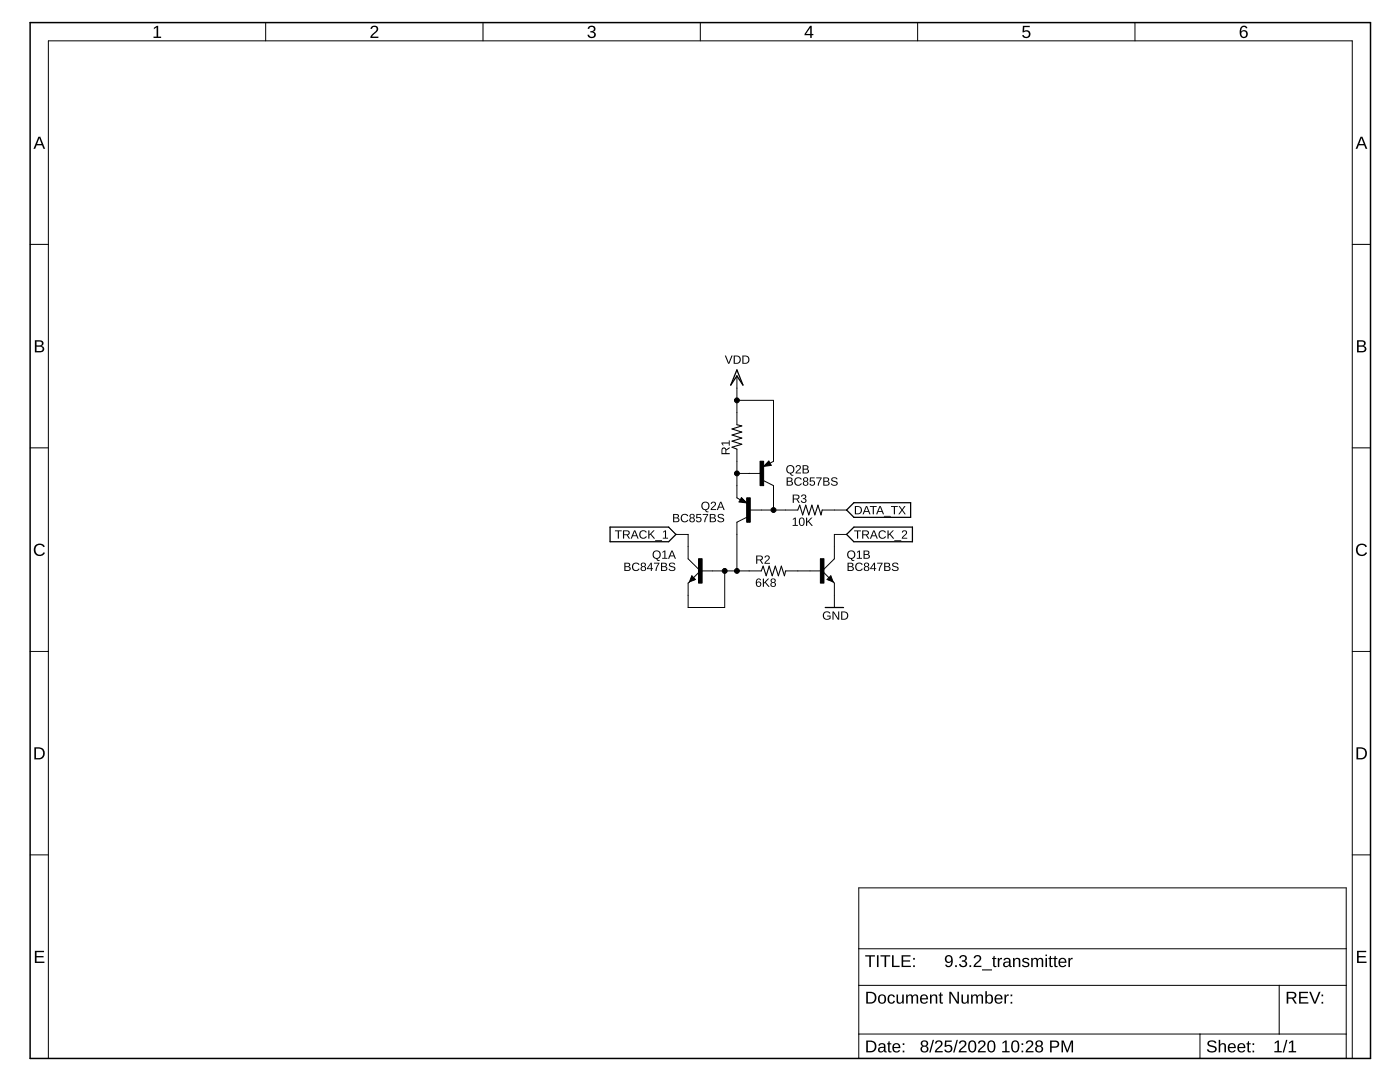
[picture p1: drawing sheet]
<svg xmlns="http://www.w3.org/2000/svg" width="279mm" height="216mm" viewBox="0 0 279 216" stroke-linecap="round" stroke-linejoin="round" font-family="sans-serif">
<g fill="#000">
<path d="M30.7 5.5l.6-.3h.3v2.1h.6v.3h-1.6v-.3h.7v-1.9l-.6 .4zM74.2 5.3a.78 .78 0 0 1 1.2 .1 .78 .78 0 0 1-.4 1.2l-.7 .7h1.2v.3h-1.6a2.07 2.07 0 0 1 1-1.3 .48 .48 0 0 0 .1-.8 .48 .48 0 0 0-.8 .3h-.3zM117.5 5.3a.74 .74 0 0 1 1-.1 .74 .74 0 0 1 .2 .9l-.4 .2a.65 .65 0 0 1 .6 .8 .65 .65 0 0 1-.8 .5l-.7-.3-.2-.3 .4-.1a.49 .49 0 0 0 .6 .5 .49 .49 0 0 0 .2-.8l-.6-.1v-.3a.47 .47 0 0 0 .7-.2 .47 .47 0 0 0-.3-.7 .47 .47 0 0 0-.6 .5l-.3-.1zM204.1 5.2h1.4v.2h-1.1v.8a.83 .83 0 0 1 1.1 .2 .83 .83 0 0 1-.1 1.1 .83 .83 0 0 1-1.1 0l-.3-.5h.3a.54 .54 0 0 0 .8 .2 .54 .54 0 0 0 .1-.8 .54 .54 0 0 0-.8 .1h-.3zM7.1 108.8a1.21 1.21 0 0 1 1.8 .3l-.3 .1a.87 .87 0 0 0-1.1-.4 .87 .87 0 0 0-.4 1.2 .84 .84 0 0 0 .7 .7 .84 .84 0 0 0 .9-.5l.3 .1a1.24 1.24 0 0 1-1.9 .4 1.24 1.24 0 0 1 0-1.9zM270.9 108.8a1.21 1.21 0 0 1 1.9 .3l-.3 .1a.87 .87 0 0 0-1.2-.4 .87 .87 0 0 0-.3 1.2 .84 .84 0 0 0 .7 .7 .84 .84 0 0 0 .9-.5l.2 .1a1.24 1.24 0 0 1-1.8 .4 1.24 1.24 0 0 1-.1-1.9zM7 189.7h1.8v.3h-1.5v.8h1.4v.2h-1.4v.9h1.6v.2h-1.9zM270.8 189.7h1.9v.3h-1.5v.8h1.4v.2h-1.4v.9h1.5v.2h-1.9z"/>
<path d="M161.7 5.2h.3v1.6h.3v.2h-.3v.6h-.3v-.6h-1.1v-.2zM161.7 5.5l-.9 1.3h.9z"/>
<path d="M247.8 5.3a.75 .75 0 0 1 1.2 .3l-.3 .1a.51 .51 0 0 0-.7-.3 .51 .51 0 0 0-.3 .6v.3a.79 .79 0 0 1 1.2 0 .79 .79 0 0 1-.1 1.2 .79 .79 0 0 1-1.2-.2 1.84 1.84 0 0 1 .2-2zM247.7 6.8a.52 .52 0 0 0 1 0 .52 .52 0 0 0-1 0z"/>
<path d="M7.7 27.3h.3l1 2.4h-.3l-.3-.7h-1.1l-.3 .7h-.3zM7.8 27.5l-.4 1.2h.9z"/>
<path d="M271.5 27.3h.4l1 2.4h-.4l-.2-.7h-1.1l-.3 .7h-.4zM271.7 27.5l-.4 1.2h.9z"/>
<path d="M7 67.9a1.57 1.57 0 0 1 1.6 .3l.1 .5-.5 .3a.66 .66 0 0 1 .6 .8 .66 .66 0 0 1-.9 .5h-.9zM7.3 68.2v.7h.5a.42 .42 0 0 0 .5-.1 .42 .42 0 0 0 0-.4 1 1 0 0 0-1-.2zM7.3 69.2v.8h1a.42 .42 0 0 0 .1-.6l-.2-.2z"/>
<path d="M144.6 70.9h.3l.5 1.5 .6-1.5h.2l-.7 1.7h-.2zM146.4 70.9h.6a.82 .82 0 0 1 .8 .8 .82 .82 0 0 1-.8 .9h-.6zM146.6 71.1v1.3a.7 .7 0 0 0 1-.6 .7 .7 0 0 0-1-.7zM148.2 70.9h.5a.82 .82 0 0 1 .9 .8 .82 .82 0 0 1-.8 .9h-.6zM148.4 71.1v1.3a.7 .7 0 0 0 .9-.6 .7 .7 0 0 0-.9-.7z"/>
<path d="M270.8 67.9a1.57 1.57 0 0 1 1.7 .3v.5l-.4 .3a.66 .66 0 0 1 .6 .8 .66 .66 0 0 1-.9 .5h-1zM271.2 68.2v.7h.5a.42 .42 0 0 0 .4-.1 .42 .42 0 0 0 .1-.4 1 1 0 0 0-1-.2zM271.2 69.2v.8h.9a.42 .42 0 0 0 .2-.6l-.2-.2z"/>
<path d="M144.1 89.4l.5-.1 .3 .4 .7-.5v.3l-.7 .4v.5h.7v.2h-1.6zM144.2 89.6v.8h.6l-.1-.8zM144 88.3h1.5v-.4h.1v1h-.1v-.4h-1.3l.2 .4h-.1z"/>
<path d="M157 95.3h.9l.2 .1v.4l-.2 .2a.45 .45 0 0 1 .4 .6 .45 .45 0 0 1-.6 .3h-.7zM157.2 95.4v.6l.7-.2-.1-.3zM157.2 96.1v.6h.6l.2-.1-.1-.4zM158.7 95.5a.82 .82 0 0 1 1.3 .1l-.2 .1a.61 .61 0 0 0-.9 0 .61 .61 0 0 0 0 .9 .61 .61 0 0 0 .9-.2l.2 .1a.84 .84 0 0 1-1.2 .2 .84 .84 0 0 1-.1-1.2zM160.4 95.4a.49 .49 0 0 1 .7-.1 .49 .49 0 0 1 0 .7h-.1a.47 .47 0 0 1 .1 .8 .47 .47 0 0 1-.7 0 .47 .47 0 0 1 .1-.8l-.2-.2zM160.5 95.7a.3 .3 0 0 0 .6 0 .3 .3 0 0 0-.6 0zM160.4 96.5a.35 .35 0 0 0 .7 0 .35 .35 0 0 0-.7 0zM161.6 95.3h1v.1h-.8v.6a.56 .56 0 0 1 .8 .2 .56 .56 0 0 1-.3 .8 .56 .56 0 0 1-.8-.5h.3a.37 .37 0 0 0 .5 .2 .37 .37 0 0 0 .1-.6 .37 .37 0 0 0-.6 0h-.2zM162.9 95.3h1.1l-.5 1-.1 .6h-.2l.1-.4 .5-1.1h-.9zM164.3 95.3h.9l.2 .1 .1 .4-.3 .2a.45 .45 0 0 1 .4 .6 .45 .45 0 0 1-.6 .3h-.7zM164.5 95.4v.6l.7-.2v-.3zM164.5 96.1v.6h.6l.2-.1-.1-.4zM166 95.4a.76 .76 0 0 1 1.1 .2l-.2 .1a.38 .38 0 0 0-.4-.3 .38 .38 0 0 0-.3 .4l.4 .2a.5 .5 0 0 1 .6 .5 .5 .5 0 0 1-.7 .4l-.6-.2-.1-.2h.2a.44 .44 0 0 0 .5 .3 .44 .44 0 0 0 .4-.5l-.4-.2a.47 .47 0 0 1-.5-.2 .47 .47 0 0 1 0-.5z"/>
<path d="M157.1 93a.85 .85 0 0 1 1.4 .3 .85 .85 0 0 1-.6 1.2l.1 .2h.3v.2l-.5-.1a.53 .53 0 0 0-.6-.4 .96 .96 0 0 1-.1-1.4zM157.3 93.2a.67 .67 0 0 0 .1 1 .67 .67 0 0 0 1-.4 .67 .67 0 0 0-.7-.8zM158.9 92.9a.52 .52 0 0 1 .9 .1 .52 .52 0 0 1-.3 .8l-.5 .5h.9v.2h-1.1v-.3l.5-.5a.36 .36 0 0 0 .3-.5 .36 .36 0 0 0-.6-.1l-.2 .1zM160.2 92.8l.9 .1 .2 .1v.4l-.3 .2a.45 .45 0 0 1 .4 .6 .45 .45 0 0 1-.6 .3h-.6zM160.4 93v.5l.7-.1-.1-.3zM160.4 93.7v.6h.6l.2-.2-.2-.4z"/>
<path d="M122.7 105.8h1.4v.2h-.6v1.5h-.2v-1.5h-.6zM124.3 105.8h.8a.48 .48 0 0 1 .6 .4 .48 .48 0 0 1-.4 .6l.4 .7h-.2l-.4-.7h-.5v.7h-.3zM124.6 106v.6h.5a.31 .31 0 0 0 .4-.3 .31 .31 0 0 0-.4-.3zM126.5 105.8h.3l.6 1.7h-.2l-.2-.5h-.7l-.2 .5h-.2zM126.7 106l-.3 .8h.6zM127.8 106a.82 .82 0 0 1 1.3 .2l-.2 .1a.61 .61 0 0 0-.9-.1 .61 .61 0 0 0 0 .9 .61 .61 0 0 0 .9-.1l.2 .1a.84 .84 0 0 1-1.3 .2 .84 .84 0 0 1 0-1.3zM129.4 105.8h.2v.9l.8-.9h.3l-.7 .7 .7 1h-.2l-.7-.8-.2 .1v.7h-.2zM130.7 107.8h1.4v.2h-1.4zM132.3 106.1l.6-.3v1.5h.4v.2h-1v-.2h.4v-1.3l-.4 .3z"/>
<path d="M124.6 112.3h.9l.2 .2 .1 .3-.3 .3a.45 .45 0 0 1 .4 .5 .45 .45 0 0 1-.6 .3h-.7zM124.8 112.5v.5l.7-.2v-.3zM124.8 113.2v.6l.6-.1 .2-.1-.1-.4zM126.3 112.5a.82 .82 0 0 1 1.3 .2h-.2a.61 .61 0 0 0-.9 0 .61 .61 0 0 0 .1 .9 .61 .61 0 0 0 .9-.2l.1 .1a.84 .84 0 0 1-1.2 .3 .84 .84 0 0 1-.1-1.3zM128 112.4a.49 .49 0 0 1 .7-.1 .49 .49 0 0 1 0 .7l-.1 .1a.47 .47 0 0 1 .2 .7 .47 .47 0 0 1-.8 0 .47 .47 0 0 1 .2-.7l-.3-.3zM128.1 112.7a.3 .3 0 0 0 .6 0 .3 .3 0 0 0-.6 0zM128.1 113.5a.34 .34 0 0 0 .6 0 .34 .34 0 0 0-.6 0zM129.9 112.3h.2v1.1h.2v.2h-.2v.3h-.2v-.3h-.8zM129.9 112.5l-.6 .9h.6zM130.5 112.3h1.1l-.5 1-.1 .6h-.2l.1-.4 .5-1h-.9zM131.9 112.3h.9l.2 .2 .1 .3-.3 .3a.45 .45 0 0 1 .4 .5 .45 .45 0 0 1-.6 .3h-.7zM132.1 112.5v.5l.7-.2v-.3zM132.1 113.2v.6l.6-.1 .2-.1-.1-.4zM133.7 112.4a.76 .76 0 0 1 1.1 .2l-.3 .1a.38 .38 0 0 0-.4-.3 .38 .38 0 0 0-.3 .5l.4 .1a.5 .5 0 0 1 .6 .5 .5 .5 0 0 1-.7 .5l-.6-.2-.1-.3h.2a.44 .44 0 0 0 .6 .3 .44 .44 0 0 0 .3-.5l-.4-.1a.47 .47 0 0 1-.5-.3 .47 .47 0 0 1 .1-.5z"/>
<path d="M130.5 110.1a.85 .85 0 0 1 1.3 .2 .85 .85 0 0 1-.6 1.2l.1 .2 .4 .1v.1l-.5-.1a.53 .53 0 0 0-.6-.4 .96 .96 0 0 1-.1-1.3zM130.6 110.2a.67 .67 0 0 0 .1 1 .67 .67 0 0 0 1-.3 .67 .67 0 0 0-.6-.9zM132.2 110.1l.6-.2v1.4h.4v.2h-1v-.2h.4v-1.2l-.4 .2zM134 109.9h.2l.7 1.6h-.2l-.2-.5h-.8l-.2 .5h-.2zM134.1 110l-.3 .8h.6z"/>
<path d="M134.3 102.6h.9l.2 .1 .1 .4-.3 .2a.45 .45 0 0 1 .4 .6 .45 .45 0 0 1-.6 .3h-.7zM134.6 102.7v.6l.7-.2-.1-.3zM134.6 103.4v.6h.6l.2-.1-.2-.4zM136.1 102.8a.82 .82 0 0 1 1.2 .1l-.2 .1a.61 .61 0 0 0-.9 0 .61 .61 0 0 0 .1 .9 .61 .61 0 0 0 .9-.2l.2 .1a.84 .84 0 0 1-1.3 .2 .84 .84 0 0 1 0-1.2zM137.7 102.6a.49 .49 0 0 1 .7 0 .49 .49 0 0 1 .1 .7h-.2a.47 .47 0 0 1 .2 .8 .47 .47 0 0 1-.7 0 .47 .47 0 0 1 .1-.8l-.3-.2zM137.8 103a.3 .3 0 0 0 .6 0 .3 .3 0 0 0-.6 0zM137.8 103.7a.35 .35 0 0 0 .7 0 .35 .35 0 0 0-.7 0zM139 102.6h.9v.1h-.7l-.1 .6a.56 .56 0 0 1 .8 .2 .56 .56 0 0 1-.3 .8 .56 .56 0 0 1-.7-.5h.2a.37 .37 0 0 0 .5 .2 .37 .37 0 0 0 .1-.6 .37 .37 0 0 0-.6 0h-.2zM140.2 102.6h1.1l-.4 1-.1 .6h-.3l.1-.4 .5-1.1h-.9zM141.6 102.6h1l.2 .1v.4l-.3 .2a.45 .45 0 0 1 .4 .6 .45 .45 0 0 1-.6 .3h-.7zM141.9 102.7v.6l.7-.2-.1-.3zM141.9 103.4v.6h.6l.2-.1-.2-.4zM143.4 102.6a.76 .76 0 0 1 1.1 .3h-.2a.38 .38 0 0 0-.5-.2 .38 .38 0 0 0-.3 .4l.4 .2a.5 .5 0 0 1 .6 .5 .5 .5 0 0 1-.7 .4l-.5-.2-.2-.2h.3a.44 .44 0 0 0 .5 .3 .44 .44 0 0 0 .3-.5l-.4-.2a.47 .47 0 0 1-.5-.2 .47 .47 0 0 1 .1-.6z"/>
<path d="M140.2 100.3a.85 .85 0 0 1 1.3 .2 .85 .85 0 0 1-.6 1.3l.2 .2h.3v.2l-.5-.1a.53 .53 0 0 0-.6-.4 .96 .96 0 0 1-.1-1.4zM140.3 100.5a.67 .67 0 0 0 .1 1 .67 .67 0 0 0 1-.4 .67 .67 0 0 0-.6-.8zM142 100.2a.52 .52 0 0 1 .8 .1 .52 .52 0 0 1-.2 .8l-.5 .5h.8v.2h-1.1l.1-.3 .4-.5a.36 .36 0 0 0 .4-.5 .36 .36 0 0 0-.6-.1l-.3 .1zM143.7 100.1h.3l.6 1.7h-.2l-.2-.5h-.7l-.2 .5h-.3zM143.8 100.3l-.3 .8h.6z"/>
<path d="M151.1 115.5l.1-.1a.48 .48 0 0 1 .7 .4h-.2l-.1-.2a.45 .45 0 0 0-.5 .2 .45 .45 0 0 0-.1 .4 .53 .53 0 0 1 .9 .1 .53 .53 0 0 1-.3 .8 .53 .53 0 0 1-.7-.4v-.7zM151 116.5a.35 .35 0 0 0 .7 0 .35 .35 0 0 0-.7 0zM152.2 115.4h.3v.9l.8-.9h.2l-.7 .8 .8 .9h-.3l-.6-.8-.2 .2v.6h-.3zM153.9 115.5a.49 .49 0 0 1 .7 0 .49 .49 0 0 1 .1 .7h-.2a.47 .47 0 0 1 .2 .7 .47 .47 0 0 1-.8 0 .47 .47 0 0 1 .2-.7l-.3-.2zM154 115.9a.3 .3 0 0 0 .6 0 .3 .3 0 0 0-.6 0zM154 116.6a.34 .34 0 0 0 .6 0 .34 .34 0 0 0-.6 0z"/>
<path d="M150.9 110.8h.8a.48 .48 0 0 1 .6 .4 .48 .48 0 0 1-.4 .6l.4 .7h-.2l-.5-.7h-.5v.7h-.2zM151.1 111v.6h.6a.31 .31 0 0 0 .3-.3 .31 .31 0 0 0-.3-.3zM152.7 110.9a.52 .52 0 0 1 .8 .1 .52 .52 0 0 1-.2 .8l-.5 .5h.8v.2h-1v-.3l.5-.4a.36 .36 0 0 0 .3-.5 .36 .36 0 0 0-.6-.1l-.2 .1z"/>
<path d="M158.2 103.6l.6-.3v1.5h.4v.1h-1v-.1h.4v-1.3l-.4 .3zM159.7 103.4a.62 .62 0 0 1 .7 0 .62 .62 0 0 1 .2 .7 .62 .62 0 0 1-.6 .9 .62 .62 0 0 1-.6-.9zM159.8 103.5a.93 .93 0 0 0 .2 1.3 .82 .82 0 0 0 0-1.4zM160.9 103.3h.2v.8l.8-.8h.2l-.7 .7 .8 .9h-.2l-.7-.8-.2 .2v.6h-.2z"/>
<path d="M158.2 98.7h.8a.48 .48 0 0 1 .6 .4 .48 .48 0 0 1-.4 .5l.4 .7h-.2l-.5-.6h-.5v.6h-.2zM158.4 98.9v.6h.6a.31 .31 0 0 0 .3-.3 .31 .31 0 0 0-.3-.3zM160 98.8a.48 .48 0 0 1 .7-.1 .48 .48 0 0 1 0 .7l-.1 .1a.48 .48 0 0 1 .3 .7 .48 .48 0 0 1-.7 .1l-.4-.4h.2a.33 .33 0 0 0 .5 .3 .33 .33 0 0 0 .1-.5l-.4-.1v-.2a.32 .32 0 0 0 .5-.1 .32 .32 0 0 0-.2-.5 .32 .32 0 0 0-.4 .3h-.2z"/>
<path d="M169.1 112.3h1l.2 .2v.3l-.3 .3a.45 .45 0 0 1 .4 .5 .45 .45 0 0 1-.6 .3h-.7zM169.4 112.5v.5l.7-.2-.1-.3zM169.4 113.2v.6l.6-.1 .2-.1-.2-.4zM170.9 112.5a.82 .82 0 0 1 1.3 .2h-.2a.61 .61 0 0 0-.9 0 .61 .61 0 0 0 0 .9 .61 .61 0 0 0 .9-.2l.2 .1a.84 .84 0 0 1-1.3 .3 .84 .84 0 0 1 0-1.3zM172.6 112.4a.49 .49 0 0 1 .7-.1 .49 .49 0 0 1 0 .7l-.1 .1a.47 .47 0 0 1 .1 .7 .47 .47 0 0 1-.7 0 .47 .47 0 0 1 .1-.7l-.3-.3zM172.6 112.7a.3 .3 0 0 0 .6 0 .3 .3 0 0 0-.6 0zM172.6 113.5a.35 .35 0 0 0 .7 0 .35 .35 0 0 0-.7 0zM174.4 112.3h.2v1.1h.3v.2h-.3v.3h-.2v-.3h-.7zM174.4 112.5l-.5 .9h.5zM175.1 112.3h1l-.4 1-.1 .6h-.2v-.4l.5-1h-.8zM176.5 112.3h.9l.2 .2v.3l-.3 .3a.45 .45 0 0 1 .4 .5 .45 .45 0 0 1-.6 .3h-.6zM176.7 112.5v.5l.7-.2-.1-.3zM176.7 113.2v.6l.6-.1 .2-.1-.2-.4zM178.2 112.4a.76 .76 0 0 1 1.1 .2l-.2 .1a.38 .38 0 0 0-.5-.3 .38 .38 0 0 0-.2 .5l.3 .1a.5 .5 0 0 1 .6 .5 .5 .5 0 0 1-.6 .5l-.6-.2-.1-.3h.2a.44 .44 0 0 0 .5 .3 .44 .44 0 0 0 .3-.5l-.4-.1a.47 .47 0 0 1-.5-.3 .47 .47 0 0 1 .1-.5z"/>
<path d="M169.3 110.1a.85 .85 0 0 1 1.3 .2 .85 .85 0 0 1-.6 1.2l.2 .2 .3 .1v.1l-.5-.1a.53 .53 0 0 0-.6-.4 .96 .96 0 0 1-.1-1.3zM169.4 110.2a.67 .67 0 0 0 .1 1 .67 .67 0 0 0 1-.3 .67 .67 0 0 0-.6-.9zM171 110.1l.6-.2v1.4h.4v.2h-1v-.2h.4v-1.2l-.4 .2zM172.3 109.9h1l.2 .1v.4l-.3 .2a.45 .45 0 0 1 .4 .6 .45 .45 0 0 1-.6 .3h-.7zM172.6 110v.6l.7-.2-.1-.3zM172.6 110.7v.6h.6l.2-.2-.2-.3z"/>
<path d="M170.5 105.8h1.3v.2h-.5v1.5h-.3v-1.5h-.5zM172.1 105.8h.7a.48 .48 0 0 1 .6 .4 .48 .48 0 0 1-.4 .6l.5 .7h-.3l-.4-.7h-.5v.7h-.2zM172.3 106v.6h.5a.31 .31 0 0 0 .4-.3 .31 .31 0 0 0-.4-.3zM174.3 105.8h.2l.7 1.7h-.2l-.2-.5h-.8l-.2 .5h-.2zM174.4 106l-.3 .8h.6zM175.5 106a.82 .82 0 0 1 1.3 .2l-.2 .1a.61 .61 0 0 0-.9-.1 .61 .61 0 0 0 .1 .9 .61 .61 0 0 0 .8-.1l.2 .1a.84 .84 0 0 1-1.2 .2 .84 .84 0 0 1-.1-1.3zM177.1 105.8h.2v.9l.8-.9h.3l-.7 .8 .8 .9h-.3l-.6-.8-.3 .2v.6h-.2zM178.5 107.8h1.4v.2h-1.4zM180.1 105.9a.52 .52 0 0 1 .8 .1 .52 .52 0 0 1-.2 .8l-.5 .5h.9v.2h-1.1v-.3l.5-.5a.36 .36 0 0 0 .3-.4 .36 .36 0 0 0-.6-.2l-.2 .1z"/>
<path d="M170.6 101h.6a.82 .82 0 0 1 .8 .8 .82 .82 0 0 1-.8 .8h-.6zM170.8 101.2v1.2a.7 .7 0 0 0 1-.6 .7 .7 0 0 0-1-.6zM172.8 101h.3l.6 1.6h-.2l-.2-.5h-.7l-.2 .5h-.3zM172.9 101.1l-.3 .9h.6zM173.6 101h1.4v.2h-.6v1.4h-.2v-1.4h-.6zM175.5 101h.3l.6 1.6h-.2l-.2-.5h-.7l-.2 .5h-.3zM175.6 101.1l-.3 .9h.6zM176.4 102.9h1.4v.2h-1.4zM177.8 101h1.4v.2h-.6v1.4h-.2v-1.4h-.6zM179.3 101h.3l.4 .6 .5-.6h.2l-.5 .8 .6 .8h-.3l-.5-.7-.5 .7h-.2l.6-.8z"/>
<path d="M164.4 122.2a.86 .86 0 0 1 1.3 .2h-.2a.65 .65 0 0 0-.9 0 .65 .65 0 0 0 0 .9 .65 .65 0 0 0 .9 .1l.1-.4h-.5v-.2h.7v.6a.9 .9 0 0 1-1.3 .1 .9 .9 0 0 1-.1-1.3zM166.1 122h.3l.9 1.4v-1.4h.2v1.7h-.3l-.9-1.4v1.4h-.2zM167.9 122h.5a.82 .82 0 0 1 .9 .8 .82 .82 0 0 1-.8 .9h-.6zM168.1 122.2v1.3a.7 .7 0 0 0 1-.7 .7 .7 0 0 0-1-.6z"/>
<path d="M6.9 149.1h.8a1.21 1.21 0 0 1 1.2 1.2 1.21 1.21 0 0 1-1.1 1.2h-.9zM7.2 149.4v1.9h.5a1 1 0 0 0 .9-1.3 1 1 0 0 0-1.4-.6z"/>
<path d="M270.7 149.1h.8a1.21 1.21 0 0 1 1.3 1.2 1.21 1.21 0 0 1-1.2 1.2h-.9zM271 149.4v1.9h.6a1 1 0 0 0 .8-1.3 1 1 0 0 0-1.4-.6z"/>
<path d="M172.7 190.6h1.9v.3h-.8v2.1h-.3v-2.1h-.8zM175 190.6h.3v2.4h-.3zM175.7 190.6h2v.3h-.8v2.1h-.4v-2.1h-.8zM178 190.6h.3v2.1h1.2v.3h-1.5zM179.9 190.6h1.8v.3h-1.5v.7h1.4v.3h-1.4v.8h1.6v.3h-1.9zM182.2 191.2h.4v.3h-.4zM182.2 192.6h.4v.4h-.4z"/>
<path d="M172.9 197.9h.8a1.18 1.18 0 0 1 1.2 1.1 1.18 1.18 0 0 1-1.1 1.3h-.9zM173.2 198.2v1.8h.5a.97 .97 0 0 0 .9-1.2 .97 .97 0 0 0-1.4-.6zM175.4 198.6a.87 .87 0 0 1 1.1 0 .87 .87 0 0 1 .3 1 .86 .86 0 0 1-1.2 .6 .86 .86 0 0 1-.3-1.3zM175.7 198.7a.83 .83 0 0 0 .3 1.4 .77 .77 0 0 0 .5-.7 .77 .77 0 0 0-.5-.8zM177.3 198.7a.74 .74 0 0 1 1.3 .3h-.3a.46 .46 0 0 0-.6-.3 .46 .46 0 0 0-.3 .6 .47 .47 0 0 0 .3 .7 .47 .47 0 0 0 .6-.3h.3a.76 .76 0 0 1-.9 .6 .76 .76 0 0 1-.6-.9zM178.9 198.4h.3v1.2a.44 .44 0 0 0 .5 .5 .44 .44 0 0 0 .4-.6v-1.1h.3v1.9h-.3v-.4a.61 .61 0 0 1-.7 .4 .61 .61 0 0 1-.5-.6zM180.8 198.4h.3v.4a.56 .56 0 0 1 .5-.4 .56 .56 0 0 1 .6 .4 .56 .56 0 0 1 .6-.4 .56 .56 0 0 1 .4 .7v1.2h-.3v-1.4a.4 .4 0 0 0-.5-.2 .4 .4 0 0 0-.2 .5v1.1h-.3v-1.4a.4 .4 0 0 0-.5-.2 .4 .4 0 0 0-.3 .5v1.1h-.3zM183.8 198.7a.82 .82 0 0 1 1-.2 .82 .82 0 0 1 .4 .9h-1.3a.53 .53 0 0 0 .3 .6 .53 .53 0 0 0 .7-.2l.3 .1a.87 .87 0 0 1-1.2 .3 .87 .87 0 0 1-.4-1.1zM184.1 198.8l-.2 .4h1l-.3-.5zM185.6 198.4h.3v.4a.61 .61 0 0 1 .7-.4 .61 .61 0 0 1 .5 .7v1.2h-.4v-1.2a.44 .44 0 0 0-.4-.5 .44 .44 0 0 0-.4 .6v1.1h-.3zM187.6 198h.2v.4h.4v.3h-.4v1.1l.1 .2h.3v.2h-.5l-.1-.1-.1-1.4h-.2v-.3h.2zM189.5 197.9h.3l1.3 2v-2h.3v2.4h-.4l-1.3-2.1v2.1h-.2zM191.9 198.4h.3v1.2a.44 .44 0 0 0 .5 .5 .44 .44 0 0 0 .3-.6v-1.1h.3v1.9h-.2l-.1-.4a.61 .61 0 0 1-.7 .4 .61 .61 0 0 1-.4-.6zM193.8 198.4h.3v.4a.56 .56 0 0 1 .5-.4 .56 .56 0 0 1 .5 .4 .56 .56 0 0 1 .7-.4 .56 .56 0 0 1 .4 .7v1.2h-.3v-1.4a.4 .4 0 0 0-.5-.2 .4 .4 0 0 0-.3 .5v1.1h-.3v-1.4a.4 .4 0 0 0-.5-.2 .4 .4 0 0 0-.2 .5v1.1h-.3zM196.6 197.8h.4l-.1 .9a.69 .69 0 0 1 .9-.2 .69 .69 0 0 1 .4 .8 .73 .73 0 0 1-.9 1l-.3-.3-.1 .3h-.3zM197.2 198.7a.86 .86 0 0 0 .2 1.4 .8 .8 0 0 0 0-1.5zM198.7 198.7a.82 .82 0 0 1 1-.2 .82 .82 0 0 1 .4 .9h-1.3a.53 .53 0 0 0 .3 .6 .53 .53 0 0 0 .7-.2l.2 .1a.87 .87 0 0 1-1.1 .3 .87 .87 0 0 1-.4-1.1zM198.9 198.8l-.1 .4h1l-.3-.5zM200.5 198.4h.2l.1 .4 .1-.3 .4-.1v.3h-.3l-.2 .3v1.3h-.3zM201.7 198.4h.3v.4h-.3zM201.7 199.9h.3v.4h-.3z"/>
<path d="M188.8 190.8a.86 .86 0 0 1 1-.1 .86 .86 0 0 1 .4 1 .9 .9 0 0 1-.3 1.1 .9 .9 0 0 1-1.1 0l-.2-.3h.3a.5 .5 0 0 0 .6 .2 .5 .5 0 0 0 .3-.6l.1-.3a.76 .76 0 0 1-1.2 .1 .76 .76 0 0 1 .1-1.1zM189 191a.54 .54 0 0 0 0 .8 .54 .54 0 0 0 .8-.2 .54 .54 0 0 0-.3-.7zM190.6 192.6h.4v.4h-.4zM191.7 190.7a.69 .69 0 0 1 1 0 .69 .69 0 0 1 0 1l-.2 .1a.67 .67 0 0 1 .5 .9 .67 .67 0 0 1-1 .3l-.6-.4v-.2l.3-.1a.48 .48 0 0 0 .7 .4 .48 .48 0 0 0 .2-.7l-.6-.1v-.3a.46 .46 0 0 0 .6-.2 .46 .46 0 0 0-.3-.6 .46 .46 0 0 0-.6 .4h-.3zM193.5 192.6h.3v.4h-.3zM194.6 190.7a.76 .76 0 0 1 1.1 .2 .76 .76 0 0 1-.4 1.1l-.7 .7h1.3v.3h-1.6a2.02 2.02 0 0 1 1-1.3 .47 .47 0 0 0 .1-.8 .47 .47 0 0 0-.8 .3h-.3zM196 193.4h2v.2h-2zM198.3 190.7h.2v.5h.3v.2h-.3v1.1l.1 .2h.3v.2h-.5l-.2-.1v-1.4h-.2v-.2h.2zM199.1 191.2h.3v.3l.2-.3 .4-.1v.3h-.3l-.2 .3-.1 1.3h-.3zM200.5 191.2a.72 .72 0 0 1 .7-.1 .72 .72 0 0 1 .5 .6v.9l.2 .2v.2h-.3l-.2-.4a.62 .62 0 0 1-.8 .4 .62 .62 0 0 1-.4-.7 .62 .62 0 0 1 .8-.4h.4a.41 .41 0 0 0-.3-.6 .41 .41 0 0 0-.5 .3h-.3zM200.6 192.2a.37 .37 0 0 0 0 .6 .37 .37 0 0 0 .6-.2l.2-.5zM202.2 191.2h.3v.3a.61 .61 0 0 1 .7-.4 .61 .61 0 0 1 .4 .7v1.2h-.3v-1.2a.44 .44 0 0 0-.5-.5 .44 .44 0 0 0-.3 .6v1.1h-.3zM204.2 191.3a.82 .82 0 0 1 1.2 .3h-.3a.38 .38 0 0 0-.4-.3 .38 .38 0 0 0-.3 .5l.2 .1a.65 .65 0 0 1 .7 .2 .65 .65 0 0 1 .1 .7 .88 .88 0 0 1-1.5-.3h.3a.44 .44 0 0 0 .5 .3 .44 .44 0 0 0 .4-.5h-.1a.79 .79 0 0 1-1-.8zM205.8 191.2h.3v.3a.56 .56 0 0 1 .5-.4 .56 .56 0 0 1 .5 .4 .56 .56 0 0 1 .7-.4 .56 .56 0 0 1 .4 .7v1.2h-.3v-1.4a.4 .4 0 0 0-.5-.2 .4 .4 0 0 0-.3 .5v1.1h-.3v-1.4a.4 .4 0 0 0-.5-.2 .4 .4 0 0 0-.2 .5v1.1h-.3zM208.6 190.5h.3v.3h-.3zM208.6 191.2h.3v1.8h-.3zM209.5 190.7h.2v.5h.4v.2h-.4v1.1l.1 .2h.3v.2h-.5l-.1-.1-.1-1.4h-.2v-.2h.3zM210.5 190.7h.2v.5h.3v.2h-.3v1.1l.1 .2h.3v.2h-.5l-.2-.1v-1.4h-.2v-.2h.2zM211.4 191.4a.82 .82 0 0 1 1-.2 .82 .82 0 0 1 .4 .9h-1.3a.53 .53 0 0 0 .4 .6 .53 .53 0 0 0 .6-.2l.3 .1a.87 .87 0 0 1-1.2 .3 .87 .87 0 0 1-.3-1.1zM211.7 191.5l-.1 .4h.9l-.3-.5zM213.2 191.2h.3v.3l.2-.3 .4-.1v.3h-.3l-.2 .3-.1 1.3h-.3z"/>
<path d="M172.9 207.6h.8a1.18 1.18 0 0 1 1.2 1.2 1.18 1.18 0 0 1-1.1 1.2h-.9zM173.2 207.9v1.8h.5a.97 .97 0 0 0 .9-1.2 .97 .97 0 0 0-1.4-.6zM175.5 208.3a.72 .72 0 0 1 .8-.2 .72 .72 0 0 1 .4 .6v.9l.3 .2v.2h-.4l-.2-.4a.62 .62 0 0 1-.7 .5 .62 .62 0 0 1-.5-.8 .62 .62 0 0 1 .8-.4h.4a.41 .41 0 0 0-.3-.5 .41 .41 0 0 0-.5 .3l-.3-.1zM175.7 209.2a.37 .37 0 0 0 0 .6 .37 .37 0 0 0 .5-.2l.2-.5zM177.3 207.8h.2v.4h.4v.2h-.4v1.1l.1 .3 .3-.1v.3h-.5l-.1-.2-.1-1.4h-.2v-.2h.3zM178.3 208.4a.82 .82 0 0 1 1-.2 .82 .82 0 0 1 .4 .9h-1.3a.53 .53 0 0 0 .3 .7 .53 .53 0 0 0 .7-.3l.2 .1a.87 .87 0 0 1-1.1 .3 .87 .87 0 0 1-.4-1.1zM178.5 208.5l-.1 .4h1l-.3-.5zM180.2 208.2h.3v.3h-.3zM180.2 209.6h.3v.4h-.3z"/>
<path d="M183.9 207.8a.7 .7 0 0 1 1.1-.1 .7 .7 0 0 1 0 1h-.2a.69 .69 0 0 1 .4 1 .69 .69 0 0 1-.9 .3 .64 .64 0 0 1-.6-.6 .64 .64 0 0 1 .5-.7l-.4-.3v-.4zM184.1 208.2a.44 .44 0 0 0 .8 0 .44 .44 0 0 0-.8 0zM184 209.3a.5 .5 0 0 0 1 0 .5 .5 0 0 0-1 0zM186.1 207.5h.3l-.7 2.5h-.2zM186.8 207.8a.76 .76 0 0 1 1.2 .1 .76 .76 0 0 1-.4 1.1l-.7 .7h1.2v.3h-1.5a2.02 2.02 0 0 1 1-1.3 .47 .47 0 0 0 0-.8 .47 .47 0 0 0-.7 .3h-.3zM188.6 207.6h1.3v.3h-1l-.1 .7a.81 .81 0 0 1 1.1 .2 .81 .81 0 0 1-.1 1.1 .81 .81 0 0 1-1.1 0l-.3-.4 .4-.1a.53 .53 0 0 0 .7 .2 .53 .53 0 0 0 .1-.8 .53 .53 0 0 0-.8 .1h-.3zM190.9 207.5h.3l-.7 2.5h-.3zM191.6 207.8a.76 .76 0 0 1 1.2 .1 .76 .76 0 0 1-.4 1.1l-.7 .7h1.2v.3h-1.6a2.02 2.02 0 0 1 1-1.3 .47 .47 0 0 0 .1-.8 .47 .47 0 0 0-.7 .3h-.3zM193.6 207.7a.88 .88 0 0 1 1 .1 .88 .88 0 0 1 .2 1 .86 .86 0 0 1-.3 1.1 .86 .86 0 0 1-1.1-.2l-.2-.5v-.8zM193.7 207.9a1.6 1.6 0 0 0 .2 1.8l.1 .1a1.09 1.09 0 0 0 .5-1.6l-.3-.3zM195.4 207.8a.76 .76 0 0 1 1.2 .1 .76 .76 0 0 1-.4 1.1l-.7 .7h1.2v.3h-1.5a2.02 2.02 0 0 1 .9-1.3 .47 .47 0 0 0 .1-.8 .47 .47 0 0 0-.7 .3h-.3zM197.4 207.7a.88 .88 0 0 1 1 .1 .88 .88 0 0 1 .3 1 .86 .86 0 0 1-.4 1.1 .86 .86 0 0 1-1.1-.2l-.2-.5v-.8zM197.5 207.9a1.6 1.6 0 0 0 .2 1.8l.1 .1a1.09 1.09 0 0 0 .5-1.6l-.3-.3zM200.1 208l.5-.4h.3v2.1h.6v.3h-1.5v-.3h.6v-1.8l-.5 .4zM202.1 207.7a.88 .88 0 0 1 1.1 .1 .88 .88 0 0 1 .2 1 .86 .86 0 0 1-.3 1.1 .86 .86 0 0 1-1.1-.2l-.2-.5v-.8zM202.3 207.9a1.6 1.6 0 0 0 .1 1.8l.2 .1a1.09 1.09 0 0 0 .5-1.6l-.3-.3zM203.9 208.2h.3v.3h-.3zM203.9 209.6h.3v.4h-.3zM204.9 207.8a.76 .76 0 0 1 1.2 .1 .76 .76 0 0 1-.4 1.1l-.7 .7h1.3v.3h-1.6a2.02 2.02 0 0 1 1-1.3 .47 .47 0 0 0 .1-.8 .47 .47 0 0 0-.8 .3h-.3zM206.8 207.8a.7 .7 0 0 1 1-.1 .7 .7 0 0 1 .1 1h-.2a.69 .69 0 0 1 .4 1 .69 .69 0 0 1-1 .3 .64 .64 0 0 1-.5-.6 .64 .64 0 0 1 .4-.7l-.3-.3-.1-.4zM206.9 208.2a.45 .45 0 0 0 .9 0 .45 .45 0 0 0-.9 0zM206.9 209.3a.5 .5 0 0 0 1 0 .5 .5 0 0 0-1 0zM209.6 207.6a2.06 2.06 0 0 1 1.6 .2 .73 .73 0 0 1 .1 .9 .73 .73 0 0 1-.7 .4h-.7v.9h-.3zM209.9 207.9v.9h.9a.48 .48 0 0 0 0-.9zM211.9 207.6h.4l.7 2 .7-2h.4v2.4h-.2v-2.1l-.8 2.1h-.2l-.8-2.1v2.1h-.2z"/>
<path d="M241.1 207.9a1.08 1.08 0 0 1 1.7 .2l-.3 .1a.61 .61 0 0 0-.7-.4 .61 .61 0 0 0-.5 .5l.6 .3a.73 .73 0 0 1 .9 .8 .73 .73 0 0 1-1 .6 .87 .87 0 0 1-1-.6h.4a.71 .71 0 0 0 .7 .4 .71 .71 0 0 0 .6-.6l-.6-.3a.76 .76 0 0 1-.7-.2 .76 .76 0 0 1-.1-.8zM243.2 207.5h.3v1a.61 .61 0 0 1 .7-.3 .61 .61 0 0 1 .5 .6v1.2h-.3v-1.2a.43 .43 0 0 0-.5-.5 .43 .43 0 0 0-.4 .6v1.1h-.3zM245.2 208.4a.82 .82 0 0 1 1-.2 .82 .82 0 0 1 .4 .9h-1.2a.53 .53 0 0 0 .3 .7 .53 .53 0 0 0 .6-.3l.3 .1a.87 .87 0 0 1-1.2 .3 .87 .87 0 0 1-.3-1.1zM245.5 208.5l-.1 .4h.9l-.3-.5zM247.2 208.4a.82 .82 0 0 1 .9-.2 .82 .82 0 0 1 .4 .9h-1.2a.53 .53 0 0 0 .3 .7 .53 .53 0 0 0 .6-.3l.3 .1a.87 .87 0 0 1-1.2 .3 .87 .87 0 0 1-.3-1.1zM247.4 208.5l-.1 .4h.9l-.3-.5zM249.1 207.8h.2v.4h.3v.2h-.3v1.1l.1 .3 .2-.1v.3h-.5l-.1-.2v-1.4h-.2v-.2h.2zM250 208.2h.3v.3h-.3zM250 209.6h.3v.4h-.3z"/>
<path d="M254.4 208l.6-.4h.2v2.1h.6v.3h-1.5v-.3h.6v-1.8l-.5 .4zM256.7 207.5h.2l-.7 2.5h-.2zM257.3 208l.5-.4h.3v2.1h.6v.3h-1.5v-.3h.6v-1.8l-.5 .4z"/>
<path d="M256.8 197.9h1.1a.68 .68 0 0 1 .8 .5 .68 .68 0 0 1-.6 .8l.7 1.1h-.3l-.7-1h-.7v1h-.3zM257.1 198.2v.8h.8a.44 .44 0 0 0 .5-.4 .44 .44 0 0 0-.5-.4zM259.3 197.9h1.7v.3h-1.4v.7h1.3v.3h-1.3v.8h1.5v.3h-1.8zM261.3 197.9h.3l.8 2.1 .8-2.1h.3l-.9 2.4h-.4zM263.7 198.4h.4v.4h-.4zM263.7 199.9h.4v.4h-.4z"/>
</g>
<path d="M147.1 73.8l1.2 3-1.2-1.8-1.3 1.8zM148 99.9h.4l-.4-.2-.2 .4 1 .1-.8-.7-.3 .6M153.4 92.6h-.4l.4-.2 .2 .4-.9 .1 .7-.7 .4 .6M121.8 105.2h11.6l1.5 1.4-1.5 1.5h-11.6zM138.1 115.1l.5 .5-.8 .3zM138.1 115.4l.2 .2M165.8 115.1l.2 .8-.7-.3zM165.8 115.4l-.3 .2M169 101.8l1.4-1.5h11.3v2.9h-11.3zM169 106.6l1.4-1.4h11.7v2.9h-11.7zM164.7 121.2h3.6" fill="none" stroke="#000" stroke-width=".25"/>
<path d="M6 4.5h267.5v206.7h-267.5z" fill="none" stroke="#000" stroke-width=".3"/>
<g fill="none" stroke="#000" stroke-width=".2">
<path d="M53 4.5v3.6M96.4 4.5v3.6M139.8 4.5v3.6M183.1 4.5v3.6M226.5 4.5v3.6M6 48.8h3.7M269.9 48.8h3.6M147.1 75v9.8M147.1 79.9h7.3v12.2l-.8 .3M6 89.4h3.7M147.1 89.6v9.7l.7 .4M147.1 94.5h4.8"/>
<path d="M148 99.3l1 1.1-1.5-.2zM152.4 95.9l2 1v4.9M153.4 92l.5 .9-1.5 .2zM269.9 89.4h3.6M134.9 106.6h2.4v4.9l2.5 2.4M138.1 114.9l.7 .7-1.2 .5zM139.8 113.9h12.1M139.8 113.9l-2.2 2.2M144.6 113.9v7.3h-7.3v-4.8l.3-.3M149 103.2l-1.9 1v9.7M149.5 101.8h9.7M156.8 113.9h7.3"/>
<path d="M164.1 101.8h4.9M164.1 113.9l2.4 2.5v4.8M165.1 115.6l.7-.7 .5 1.2zM169 106.6h-2.5v4.9l-2.4 2.4M6 130h3.7M269.9 130h3.6M6 170.6h3.7M171.4 177.2h97.3v34h-97.3zM269.9 170.6h3.6M171.4 196.6h97.3M171.4 189.3h97.3M255.3 196.6v9.7"/>
<path d="M9.7 211.2v-203.1h260.2v203.1M171.4 206.3h97.3M239.5 206.3v4.9"/>
</g>
<path d="M147.1 84.8l.9 .2-1.9 .6 1.9 .6-1.9 .6 1.9 .6-1.9 .6 1.9 .6-1.9 .6 1 .4M151.9 113.9l.4-.9 .6 1.9 .6-1.9 .6 1.9 .6-1.9 .6 1.9 .6-1.9 .6 1.9 .3-1M159.2 101.8l.4-1 .6 1.9 .6-1.9 .6 1.9 .6-1.9 .6 1.9 .6-1.9 .7 1.9 .2-.9" fill="none" stroke="#000" stroke-width=".21"/>
<path d="M149 99.3h.7v4.9h-.7zM151.7 92h.7v4.9h-.7zM139.4 111.5h.7v4.9h-.7zM163.7 111.5h.7v4.9h-.7z" fill="#000" stroke="#000" stroke-width=".2"/>
<g fill="#000" stroke="#000" stroke-width=".2">
<circle cx="147.1" cy="79.9" r=".49"/>
<circle cx="147.1" cy="94.5" r=".49"/>
<circle cx="144.6" cy="113.9" r=".49"/>
<circle cx="147.1" cy="113.9" r=".49"/>
<circle cx="154.4" cy="101.8" r=".49"/>
</g>
</svg>
